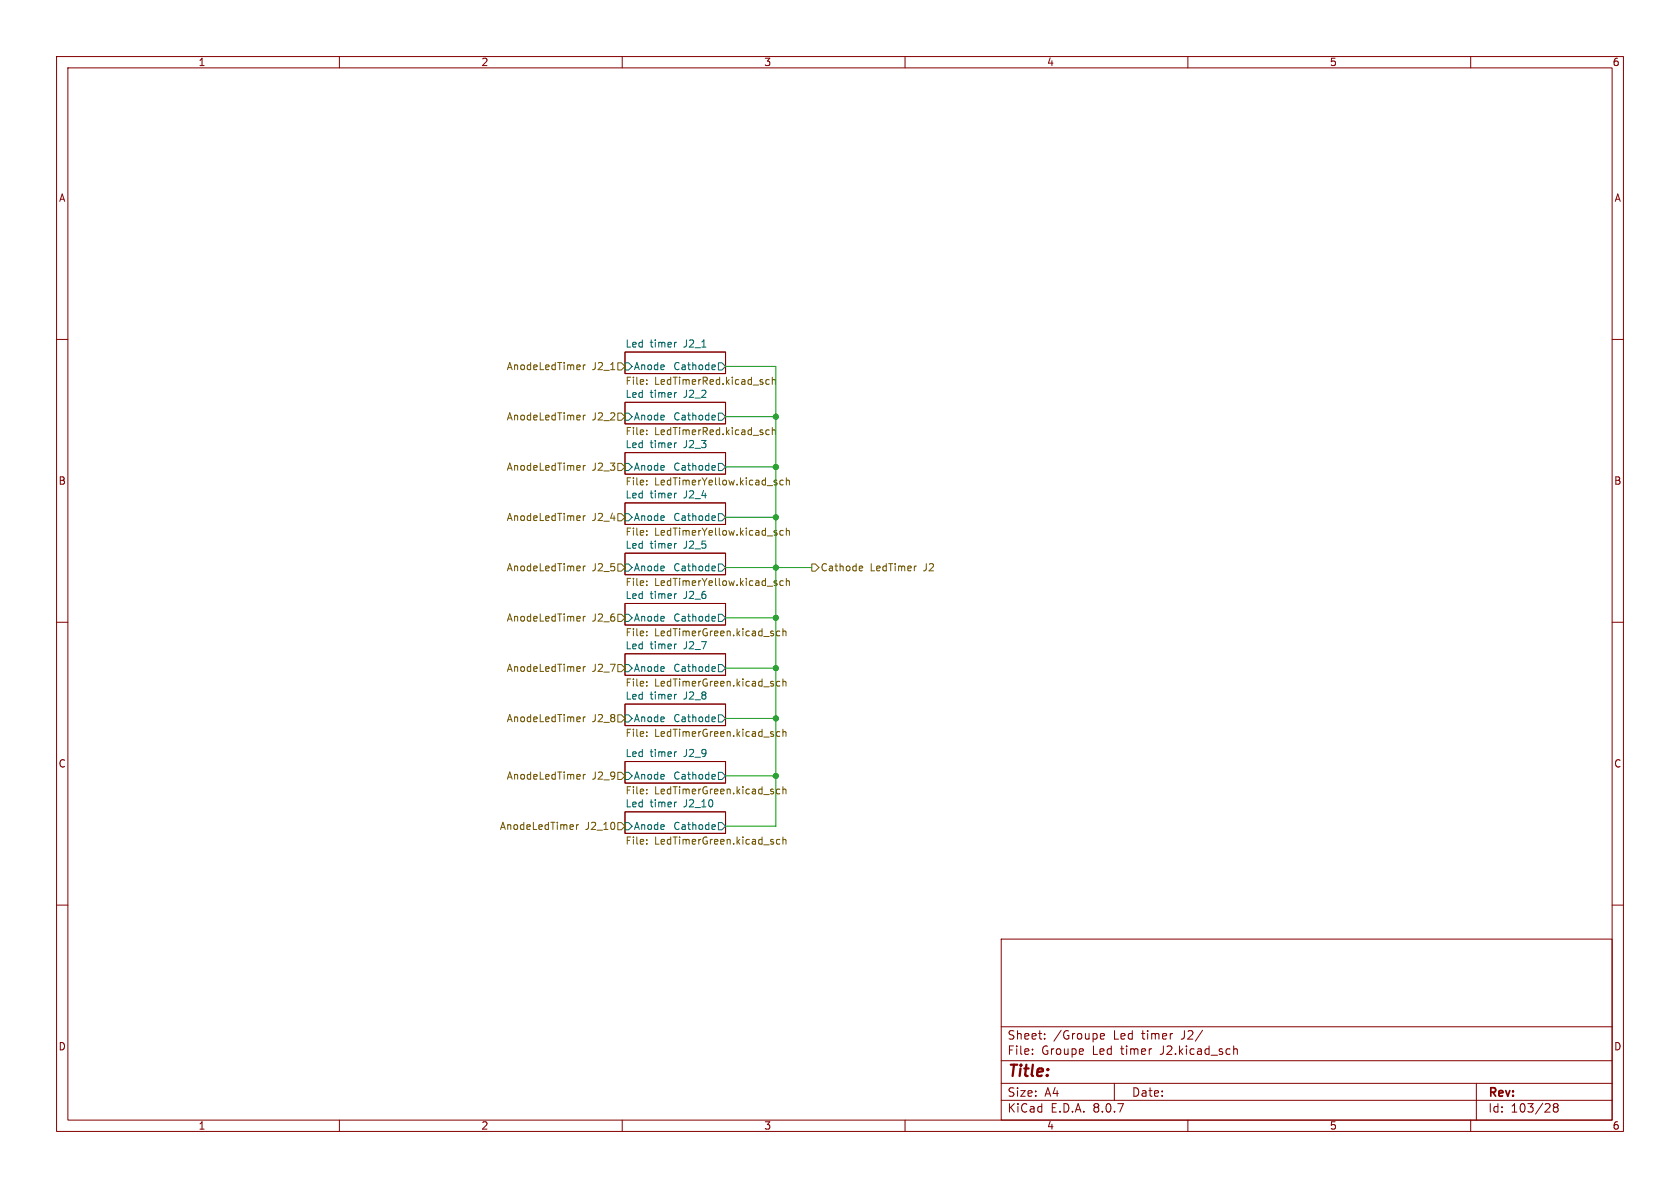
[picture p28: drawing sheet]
<svg xmlns="http://www.w3.org/2000/svg" width="297mm" height="210mm" viewBox="0 0 297 210" stroke-linecap="round" stroke-linejoin="round" font-family="sans-serif">
<defs><g id="words">
<text font-size="2.8" fill="#840000" x="178" y="190.9">Title:</text>
<g font-size="2.1" fill="#840000">
<text x="178" y="184">Sheet:</text>
<text x="186.2" y="184">/Groupe</text>
<text x="196.9" y="184">Led</text>
<text x="202" y="184">timer</text>
<text x="209.1" y="184">J2/</text>
<text x="178" y="186.7">File:</text>
<text x="184.1" y="186.7">Groupe</text>
<text x="193.2" y="186.7">Led</text>
<text x="198.3" y="186.7">timer</text>
<text x="205.4" y="186.7">J2.kicad_sch</text>
<text x="178" y="196.9">KiCad</text>
<text x="178" y="194.1">Size:</text>
<text x="184.7" y="194.1">A4</text>
<text x="185.7" y="196.9">E.D.A.</text>
<text x="193.3" y="196.9">8.0.7</text>
<text x="200" y="194.1">Date:</text>
<text x="263" y="194.3">Rev:</text>
<text x="263" y="196.9">Id:</text>
<text x="267.1" y="196.9">103/28</text>
</g>
<g font-size="1.8" fill="#840000">
<text x="35" y="11.9">1</text>
<text x="85" y="11.9">2</text>
<text x="135" y="11.9">3</text>
<text x="185" y="11.9">4</text>
<text x="235" y="11.9">5</text>
<text x="285" y="11.9">6</text>
<text x="10.3" y="35.9">A</text>
<text x="285.3" y="35.9">A</text>
<text x="10.3" y="85.9">B</text>
<text x="285.3" y="85.9">B</text>
<text x="10.3" y="135.9">C</text>
<text x="285.3" y="135.9">C</text>
<text x="10.3" y="185.9">D</text>
<text x="285.3" y="185.9">D</text>
<text x="35" y="199.9">1</text>
<text x="85" y="199.9">2</text>
<text x="135" y="199.9">3</text>
<text x="185" y="199.9">4</text>
<text x="235" y="199.9">5</text>
<text x="285" y="199.9">6</text>
</g>
<g font-size="1.8" fill="#725600">
<text x="89.5" y="65.6">AnodeLedTimer</text>
<text x="104.7" y="65.6">J2_1</text>
<text x="110.5" y="68.4">File:</text>
<text x="115.7" y="68.4">LedTimerRed.kicad_sch</text>
<text x="89.5" y="74.5">AnodeLedTimer</text>
<text x="104.7" y="74.5">J2_2</text>
<text x="110.5" y="77.2">File:</text>
<text x="115.7" y="77.2">LedTimerRed.kicad_sch</text>
<text x="89.5" y="83.4">AnodeLedTimer</text>
<text x="104.7" y="83.4">J2_3</text>
<text x="110.5" y="86.1">File:</text>
<text x="115.7" y="86.1">LedTimerYellow.kicad_sch</text>
<text x="89.5" y="92.3">AnodeLedTimer</text>
<text x="104.7" y="92.3">J2_4</text>
<text x="110.5" y="95">File:</text>
<text x="115.7" y="95">LedTimerYellow.kicad_sch</text>
<text x="89.5" y="101.2">AnodeLedTimer</text>
<text x="104.7" y="101.2">J2_5</text>
<text x="145" y="101.2">Cathode</text>
<text x="153.8" y="101.2">LedTimer</text>
<text x="163.4" y="101.2">J2</text>
<text x="110.5" y="103.9">File:</text>
<text x="115.7" y="103.9">LedTimerYellow.kicad_sch</text>
<text x="89.5" y="110.1">AnodeLedTimer</text>
<text x="104.7" y="110.1">J2_6</text>
<text x="110.5" y="112.8">File:</text>
<text x="115.7" y="112.8">LedTimerGreen.kicad_sch</text>
<text x="89.5" y="119">AnodeLedTimer</text>
<text x="104.7" y="119">J2_7</text>
<text x="110.5" y="121.7">File:</text>
<text x="115.7" y="121.7">LedTimerGreen.kicad_sch</text>
<text x="89.5" y="127.9">AnodeLedTimer</text>
<text x="104.7" y="127.9">J2_8</text>
<text x="110.5" y="130.6">File:</text>
<text x="115.7" y="130.6">LedTimerGreen.kicad_sch</text>
<text x="89.5" y="138">AnodeLedTimer</text>
<text x="104.7" y="138">J2_9</text>
<text x="110.5" y="140.7">File:</text>
<text x="115.7" y="140.7">LedTimerGreen.kicad_sch</text>
<text x="88.3" y="146.9">AnodeLedTimer</text>
<text x="103.5" y="146.9">J2_10</text>
<text x="110.5" y="149.6">File:</text>
<text x="115.7" y="149.6">LedTimerGreen.kicad_sch</text>
</g>
<g font-size="1.8" fill="#006464">
<text x="110.5" y="61.5">Led</text>
<text x="112" y="65.6">Anode</text>
<text x="114.9" y="61.5">timer</text>
<text x="118.9" y="65.6">Cathode</text>
<text x="121" y="61.5">J2_1</text>
<text x="110.5" y="70.4">Led</text>
<text x="114.9" y="70.4">timer</text>
<text x="121" y="70.4">J2_2</text>
<text x="112" y="74.5">Anode</text>
<text x="118.9" y="74.5">Cathode</text>
<text x="110.5" y="79.3">Led</text>
<text x="112" y="83.4">Anode</text>
<text x="114.9" y="79.3">timer</text>
<text x="118.9" y="83.4">Cathode</text>
<text x="121" y="79.3">J2_3</text>
<text x="110.5" y="88.2">Led</text>
<text x="114.9" y="88.2">timer</text>
<text x="121" y="88.2">J2_4</text>
<text x="112" y="92.3">Anode</text>
<text x="118.9" y="92.3">Cathode</text>
<text x="110.5" y="97.1">Led</text>
<text x="112" y="101.2">Anode</text>
<text x="114.9" y="97.1">timer</text>
<text x="118.9" y="101.2">Cathode</text>
<text x="121" y="97.1">J2_5</text>
<text x="110.5" y="106">Led</text>
<text x="114.9" y="106">timer</text>
<text x="121" y="106">J2_6</text>
<text x="112" y="110.1">Anode</text>
<text x="118.9" y="110.1">Cathode</text>
<text x="110.5" y="114.9">Led</text>
<text x="112" y="119">Anode</text>
<text x="114.9" y="114.9">timer</text>
<text x="118.9" y="119">Cathode</text>
<text x="121" y="114.9">J2_7</text>
<text x="110.5" y="123.7">Led</text>
<text x="114.9" y="123.7">timer</text>
<text x="121" y="123.7">J2_8</text>
<text x="112" y="127.9">Anode</text>
<text x="118.9" y="127.9">Cathode</text>
<text x="110.5" y="133.9">Led</text>
<text x="114.9" y="133.9">timer</text>
<text x="121" y="133.9">J2_9</text>
<text x="110.5" y="142.8">Led</text>
<text x="112" y="138">Anode</text>
<text x="114.9" y="142.8">timer</text>
<text x="118.9" y="138">Cathode</text>
<text x="121" y="142.8">J2_10</text>
<text x="112" y="146.9">Anode</text>
<text x="118.9" y="146.9">Cathode</text>
</g>
</g></defs>
<g fill="none" stroke="#840000" stroke-width=".18">
<path d="M10 10h277v190h-277zM12 12h273v186h-273zM60 10v2M110 10v2M160 10v2M210 10v2M260 10v2M10 60h2M110.5 62.2h17.8v3.8h-17.8zM110.5 71.1h17.8v3.8h-17.8zM285 60h2M110.5 80h17.8v3.8h-17.8z"/>
<path d="M110.5 88.9h17.8v3.8h-17.8zM110.5 97.8h17.8v3.8h-17.8zM10 110h2M110.5 106.7h17.8v3.8h-17.8zM110.5 115.6h17.8v3.8h-17.8zM285 110h2M110.5 124.5h17.8v3.8h-17.8zM110.5 134.6h17.8v3.8h-17.8zM110.5 143.5h17.8v3.8h-17.8zM10 160h2M177 166h108v32h-108zM285 160h2"/>
<path d="M60 198v2M110 198v2M160 198v2M177 194.5h108M177 191.5h108M177 187.5h108M177 181.5h108M182.5 186.3v.1M182.5 185.5v.1M184.7 183.6v.1M184.7 182.8v.1M194.5 183.2l.7-.1v-.3l-.5-.1-.2 .2 .1 .7h.6"/>
<path d="M197 191.5v3M210 198v2M218.1 184.9v1.5M218.1 185.5l.2-.1 .4 .1v.9M260 198v2M261 191.5v6.5M274.9 195.7l-.3-.2 .3-.4 .4 .1 .2 .2-.3 .3M274.9 195.7l-.3 .3 .1 .5 .2 .1 .4-.1 .2-.2-.1-.4-.2-.2M274.9 195.7h.3"/>
</g>
<g fill="none" stroke="#006464" stroke-width=".18">
<path d="M110.5 64.1h.6l.7 .7-.7 .6h-.6zM110.5 73h.6l.7 .7-.7 .6h-.6zM119.6 60.5l-.2 .1M119.6 78.3h-.2M119.6 69.4l-.2 .1M126 64.5l.4 .1 .1 .2-.6 .1M126 73.4l.4 .1 .1 .2-.6 .1M126.4 65.3h-.4M126.4 74.2h-.4M127 64.1h.6l.7 .7-.7 .6h-.6zM127 73h.6l.7 .7-.7 .6h-.6zM110.5 81.9h.6l.7 .7-.7 .6h-.6z"/>
<path d="M110.5 90.8h.6l.7 .6-.7 .7h-.6zM110.5 99.7h.6l.7 .6-.7 .7h-.6zM119.6 87.2h-.2M119.6 96.1h-.2M126 82.3h.4l.1 .3-.6 .1M126 91.2h.4l.1 .3-.6 .1M126.4 83.1h-.4M126.4 92h-.4M127 81.9h.6l.7 .7-.7 .6h-.6zM127 90.8h.6l.7 .6-.7 .7h-.6zM127 99.7h.6l.7 .6-.7 .7h-.6zM110.5 108.6h.6l.7 .6-.7 .7h-.6z"/>
<path d="M110.5 117.5h.6l.7 .6-.7 .6h-.6zM119.6 105h-.2M119.6 113.8l-.2 .1M126 109h.4l.1 .3-.6 .1M126 100.1h.4l.1 .3-.6 .1M126 117.8l.4 .1 .1 .2-.6 .2M126.4 109.7l-.4 .1M126.4 100.8l-.4 .1M126.4 118.6l-.4 .1M127 108.6h.6l.7 .6-.7 .7h-.6zM127 117.5h.6l.7 .6-.7 .6h-.6zM110.5 126.4h.6l.7 .6-.7 .6h-.6z"/>
<path d="M110.5 136.5h.6l.7 .7-.7 .6h-.6zM119.6 122.7l-.2 .1M119.6 132.9l-.2 .1M126 126.7l.4 .1 .1 .2-.6 .2M126 136.9l.4 .1 .1 .2-.6 .1M126.4 127.5l-.4 .1M126.4 137.7h-.4M127 126.4h.6l.7 .6-.7 .6h-.6zM127 136.5h.6l.7 .7-.7 .6h-.6zM110.5 145.4h.6l.7 .7-.7 .6h-.6zM119.6 141.8h-.2M126 145.8h.4l.1 .3-.6 .1"/>
<path d="M126.4 146.6h-.4M127 145.4h.6l.7 .7-.7 .6h-.6z"/>
</g>
<g fill="none" stroke="#725600" stroke-width=".18">
<path d="M103.1 64.5v.8M103.1 73.4v.8M103.5 64.5l-.4 .2M103.5 73.4l-.4 .2M109.2 64.1h.7l.6 .7-.6 .6h-.7zM109.2 73h.7l.6 .7-.6 .6h-.7zM114.3 67.2v.1M114.3 67.8v.1M114.3 76.1v.1M114.3 76.7v.1M136 67.2l-.4-.1-.2 .2 .1 .6h.5M136 76.1l-.4-.1-.2 .2 .1 .6h.5"/>
<path d="M136.5 67.2l.2-.1 .3 .1 .1 .7M136.5 66.7v1.2M136.5 75.6v1.2M136.5 76.1l.2-.1 .3 .1 .1 .7M103.1 82.3v.8M103.1 91.2v.8M103.5 82.3l-.4 .2M103.5 91.2l-.4 .2M109.2 81.9h.7l.6 .7-.6 .6h-.7zM109.2 90.8h.7l.6 .6-.6 .7h-.7zM109.2 99.7h.7l.6 .6-.6 .7h-.7zM114.3 84.9v.2"/>
<path d="M114.3 85.6v.1M114.3 93.8v.2M114.3 94.5v.1M137.2 85.3l.2 .2-.2 .2M137.2 94.2l.2 .2-.2 .2M137.2 84.9h.1M137.2 93.8h.1M138.5 84.9h-.4l-.2 .2 .1 .6h.5M138.5 93.8h-.4l-.2 .2 .1 .6h.5M139 85l.2-.1h.3l.1 .8M139 84.5v1.2M139 93.3v1.3"/>
<path d="M139 93.9l.2-.1h.3l.1 .8M143.5 99.7h.6l.7 .6-.7 .7h-.6zM103.1 100.1v.8M103.1 109v.8M103.1 117.8v.9M103.5 100.1l-.4 .2M103.5 109l-.4 .2M103.5 117.8l-.4 .3M109.2 108.6h.7l.6 .6-.6 .7h-.7zM109.2 117.5h.7l.6 .6-.6 .6h-.7zM114.3 112.3v.1M114.3 102.7v.1"/>
<path d="M114.3 103.4v.1M114.3 111.6v.1M137.2 103.1l.2 .2-.2 .2M137.2 102.7h.1M137.9 111.6h-.4l-.2 .2 .1 .5h.5M138.4 111.7l.2-.1h.3l.1 .8M138.4 111.1v1.3M138.5 102.7h-.4l-.2 .2 .1 .5h.5M139 102.2v1.3M139 102.8l.2-.1h.3l.1 .8M152.1 100.1h.3l.1 .3-.6 .1M152.4 100.8l-.3 .1"/>
<path d="M161.9 100.1h.1M103.1 126.7v.9M103.1 136.9v.8M103.5 136.9l-.4 .2M103.5 126.7l-.4 .3M109.2 136.5h.7l.6 .7-.6 .6h-.7zM109.2 126.4h.7l.6 .6-.6 .6h-.7zM114.3 120.5v.1M114.3 121.2v.1M114.3 129.4v.1M114.3 130.1v.1M114.3 139.6v.1"/>
<path d="M137.9 120.5l-.4-.1-.2 .3 .1 .5h.5M137.9 129.4l-.4-.1-.2 .3 .1 .5h.5M137.9 139.6l-.4-.1-.2 .2 .1 .6h.5M138.4 120v1.3M138.4 128.9v1.3M138.4 139.1v1.2M138.4 120.6l.2-.2 .3 .1 .1 .8M138.4 129.5l.2-.2 .3 .1 .1 .8M138.4 139.6l.2-.1 .3 .1 .1 .7M101.9 145.8v.8M102.3 145.8l-.4 .2M109.2 145.4h.7l.6 .7-.6 .6h-.7z"/>
<path d="M114.3 140.2v.1M114.3 148.4v.2M114.3 149.1v.1M137.9 148.4h-.4l-.2 .2 .1 .6h.5M138.4 148v1.2M138.4 148.5l.2-.1h.3l.1 .8"/>
</g>
<path d="M128.3 64.8h8.9v81.3h-8.9M128.3 73.7h8.9M128.3 82.6h8.9M128.3 91.4h8.9M128.3 118.1h8.9M128.3 100.3h15.2M128.3 109.2h8.9M128.3 127h8.9M128.3 137.2h8.9" fill="none" stroke="#009600" stroke-width=".18"/>
<g fill="#009600" stroke="#009600" stroke-width=".18">
<circle cx="137.2" cy="91.4" r=".46"/>
<circle cx="137.2" cy="82.6" r=".46"/>
<circle cx="137.2" cy="73.7" r=".46"/>
<circle cx="137.2" cy="100.3" r=".46"/>
<circle cx="137.2" cy="137.2" r=".46"/>
<circle cx="137.2" cy="127" r=".46"/>
<circle cx="137.2" cy="118.1" r=".46"/>
<circle cx="137.2" cy="109.2" r=".46"/>
</g>
<use href="#words"/>
</svg>
